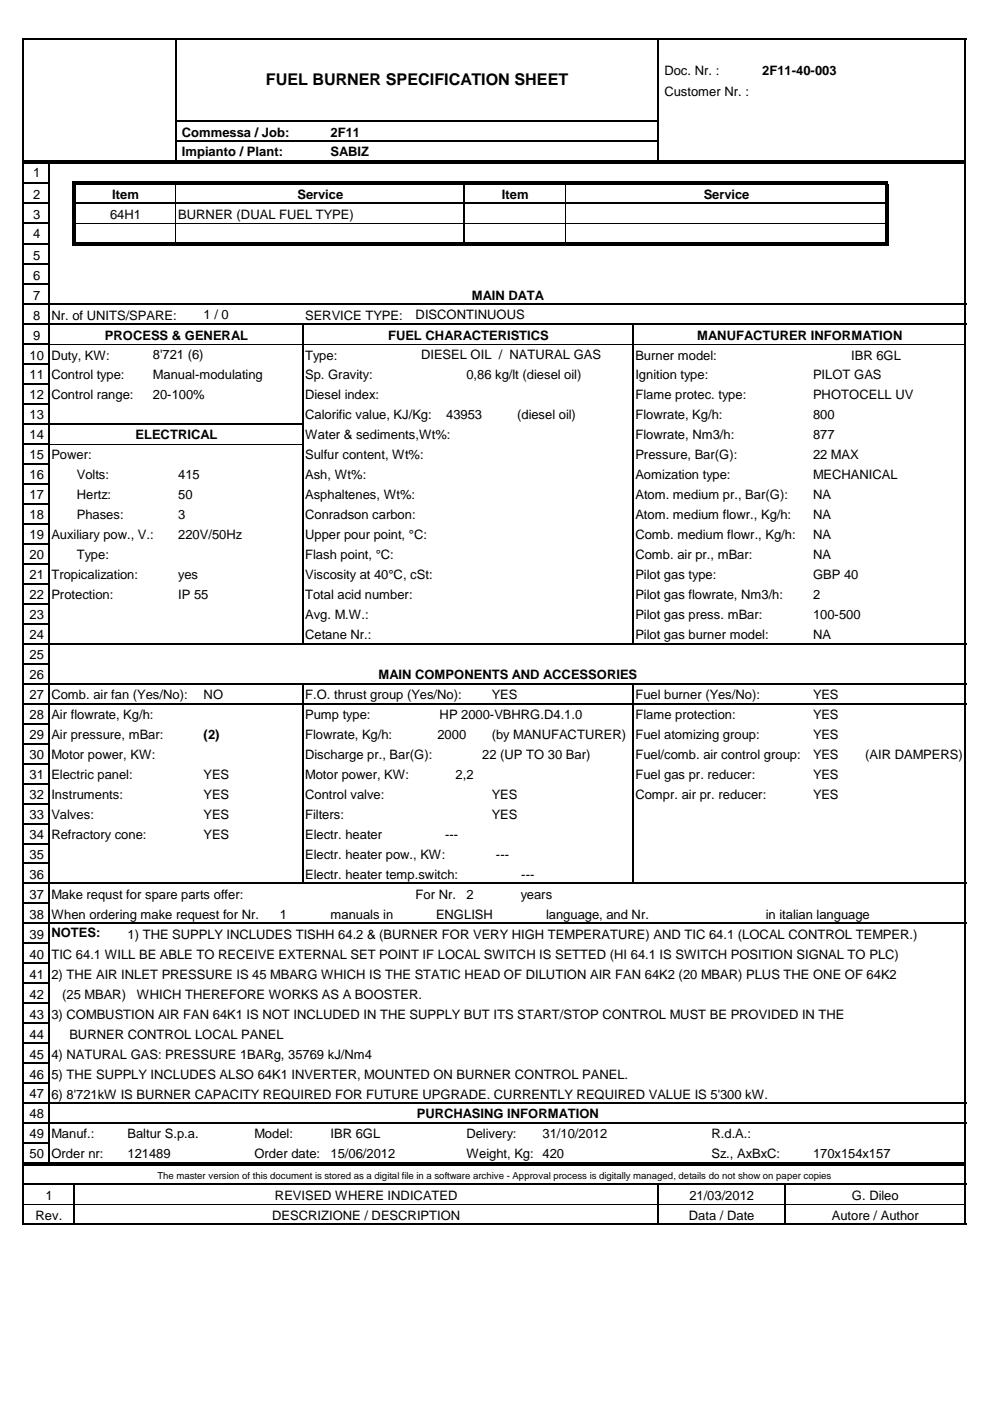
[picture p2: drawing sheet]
<svg xmlns="http://www.w3.org/2000/svg" width="210mm" height="297mm" viewBox="0 0 210 297" stroke-linecap="round" stroke-linejoin="round" font-family="sans-serif">
<defs><g id="words">
<text font-size="3.4" x="56.4" y="18">FUEL BURNER SPECIFICATION SHEET</text>
<g font-size="2.8">
<text x="140.8" y="15.9">Doc. Nr. :</text>
<text x="161.5" y="15.9">2F11-40-003</text>
<text x="140.8" y="20.3">Customer Nr. :</text>
<text x="38.5" y="29">Commessa / Job:</text>
<text x="70" y="29">2F11</text>
<text x="38.5" y="33">Impianto / Plant:</text>
<text x="70" y="33">SABIZ</text>
<text x="7" y="37.5">1</text>
<text x="7" y="46.3">3</text>
<text x="7" y="42.1">2</text>
<text x="23.3" y="46.3">64H1</text>
<text x="23.8" y="42.1">Item</text>
<text x="37.8" y="46.3">BURNER (DUAL FUEL TYPE)</text>
<text x="63" y="42.1">Service</text>
<text x="106.3" y="42.1">Item</text>
<text x="149.1" y="42.1">Service</text>
<text x="7" y="50.5">4</text>
<text x="7" y="55">5</text>
<text x="7" y="59.3">6</text>
<text x="7" y="63.5">7</text>
<text x="100" y="63.5">MAIN DATA</text>
<text x="7" y="67.7">8</text>
<text x="7" y="72">9</text>
<text x="10.9" y="67.7">Nr. of UNITS/SPARE:</text>
<text x="22.2" y="72">PROCESS &amp; GENERAL</text>
<text x="43.1" y="67.7">1 / 0</text>
<text x="64.6" y="67.7">SERVICE TYPE:</text>
<text x="82.2" y="72">FUEL CHARACTERISTICS</text>
<text x="88.1" y="67.7">DISCONTINUOUS</text>
<text x="147.7" y="72">MANUFACTURER INFORMATION</text>
<text x="6.3" y="76.2">10</text>
<text x="10.9" y="76.2">Duty, KW:</text>
<text x="32.4" y="76.2">8'721 (6)</text>
<text x="64.6" y="76.2">Type:</text>
<text x="89.2" y="76.2">DIESEL OIL / NATURAL GAS</text>
<text x="134.6" y="76.2">Burner model:</text>
<text x="180.3" y="76.2">IBR 6GL</text>
<text x="6.3" y="80.4">11</text>
<text x="10.9" y="80.4">Control type:</text>
<text x="32.4" y="80.4">Manual-modulating</text>
<text x="64.6" y="80.4">Sp. Gravity:</text>
<text x="98.8" y="80.4">0,86 kg/lt (diesel oil)</text>
<text x="134.6" y="80.4">Ignition type:</text>
<text x="172.3" y="80.4">PILOT GAS</text>
<text x="6.3" y="84.7">12</text>
<text x="6.3" y="88.9">13</text>
<text x="10.9" y="84.7">Control range:</text>
<text x="32.4" y="84.6">20-100%</text>
<text x="64.6" y="88.9">Calorific value, KJ/Kg:</text>
<text x="64.6" y="84.7">Diesel index:</text>
<text x="94.5" y="88.9">43953</text>
<text x="109.6" y="88.9">(diesel oil)</text>
<text x="134.6" y="88.9">Flowrate, Kg/h:</text>
<text x="134.6" y="84.7">Flame protec. type:</text>
<text x="172.3" y="84.6">PHOTOCELL UV</text>
<text x="172.3" y="88.9">800</text>
<text x="6.3" y="93.1">14</text>
<text x="28.7" y="93.1">ELECTRICAL</text>
<text x="64.6" y="93.1">Water &amp; sediments,Wt%:</text>
<text x="134.6" y="93.1">Flowrate, Nm3/h:</text>
<text x="172.3" y="93.1">877</text>
<text x="6.3" y="97.4">15</text>
<text x="6.3" y="101.6">16</text>
<text x="10.9" y="97.4">Power:</text>
<text x="16.3" y="101.6">Volts:</text>
<text x="37.8" y="101.6">415</text>
<text x="64.6" y="97.4">Sulfur content, Wt%:</text>
<text x="64.7" y="101.6">Ash, Wt%:</text>
<text x="134.6" y="97.4">Pressure, Bar(G):</text>
<text x="134.6" y="101.6">Aomization type:</text>
<text x="172.3" y="97.4">22 MAX</text>
<text x="172.3" y="101.6">MECHANICAL</text>
<text x="6.3" y="105.8">17</text>
<text x="16.3" y="105.8">Hertz:</text>
<text x="37.8" y="105.8">50</text>
<text x="64.7" y="105.8">Asphaltenes, Wt%:</text>
<text x="134.6" y="105.8">Atom. medium pr., Bar(G):</text>
<text x="172.3" y="105.8">NA</text>
<text x="6.3" y="110.1">18</text>
<text x="16.3" y="110.1">Phases:</text>
<text x="37.8" y="110">3</text>
<text x="64.6" y="110.1">Conradson carbon:</text>
<text x="134.6" y="110.1">Atom. medium flowr., Kg/h:</text>
<text x="172.3" y="110">NA</text>
<text x="6.3" y="114.3">19</text>
<text x="6.3" y="118.5">20</text>
<text x="10.9" y="114.3">Auxiliary pow., V.:</text>
<text x="16.3" y="118.5">Type:</text>
<text x="37.8" y="114.3">220V/50Hz</text>
<text x="64.6" y="114.3">Upper pour point, °C:</text>
<text x="64.7" y="118.5">Flash point, °C:</text>
<text x="134.6" y="114.3">Comb. medium flowr., Kg/h:</text>
<text x="134.6" y="118.5">Comb. air pr., mBar:</text>
<text x="172.3" y="114.3">NA</text>
<text x="172.3" y="118.5">NA</text>
<text x="6.3" y="122.8">21</text>
<text x="10.9" y="122.8">Tropicalization:</text>
<text x="37.8" y="122.7">yes</text>
<text x="64.7" y="122.8">Viscosity at 40°C, cSt:</text>
<text x="134.6" y="122.8">Pilot gas type:</text>
<text x="172.3" y="122.7">GBP 40</text>
<text x="6.3" y="131.2">23</text>
<text x="6.3" y="127">22</text>
<text x="10.9" y="127">Protection:</text>
<text x="37.8" y="127">IP 55</text>
<text x="64.6" y="131.2">Avg. M.W.:</text>
<text x="64.7" y="127">Total acid number:</text>
<text x="134.6" y="131.2">Pilot gas press. mBar:</text>
<text x="134.6" y="127">Pilot gas flowrate, Nm3/h:</text>
<text x="172.3" y="127">2</text>
<text x="172.3" y="131.2">100-500</text>
<text x="6.3" y="135.5">24</text>
<text x="64.6" y="135.5">Cetane Nr.:</text>
<text x="134.6" y="135.5">Pilot gas burner model:</text>
<text x="172.3" y="135.4">NA</text>
<text x="6.3" y="139.7">25</text>
<text x="6.3" y="143.9">26</text>
<text x="80.2" y="143.9">MAIN COMPONENTS AND ACCESSORIES</text>
<text x="6.3" y="148.2">27</text>
<text x="10.9" y="148.2">Comb. air fan (Yes/No):</text>
<text x="43.1" y="148.2">NO</text>
<text x="64.6" y="148.2">F.O. thrust group (Yes/No):</text>
<text x="104.2" y="148.2">YES</text>
<text x="134.6" y="148.2">Fuel burner (Yes/No):</text>
<text x="172.3" y="148.2">YES</text>
<text x="6.3" y="152.4">28</text>
<text x="10.9" y="152.4">Air flowrate, Kg/h:</text>
<text x="64.7" y="152.4">Pump type:</text>
<text x="93.1" y="152.4">HP 2000-VBHRG.D4.1.0</text>
<text x="134.6" y="152.4">Flame protection:</text>
<text x="172.3" y="152.4">YES</text>
<text x="6.3" y="156.6">29</text>
<text x="6.3" y="160.9">30</text>
<text x="10.9" y="156.6">Air pressure, mBar:</text>
<text x="10.9" y="160.9">Motor power, KW:</text>
<text x="43.1" y="156.6">(2)</text>
<text x="64.7" y="156.6">Flowrate, Kg/h:</text>
<text x="64.7" y="160.9">Discharge pr., Bar(G):</text>
<text x="92.7" y="156.6">2000</text>
<text x="102.2" y="160.8">22 (UP TO 30 Bar)</text>
<text x="104.2" y="156.6">(by MANUFACTURER)</text>
<text x="134.6" y="156.6">Fuel atomizing group:</text>
<text x="134.6" y="160.9">Fuel/comb. air control group:</text>
<text x="172.3" y="156.6">YES</text>
<text x="172.3" y="160.9">YES</text>
<text x="183.3" y="160.8">(AIR DAMPERS)</text>
<text x="6.3" y="165.1">31</text>
<text x="10.9" y="165.1">Electric panel:</text>
<text x="43.1" y="165.1">YES</text>
<text x="64.7" y="165.1">Motor power, KW:</text>
<text x="96.5" y="165.1">2,2</text>
<text x="134.6" y="165.1">Fuel gas pr. reducer:</text>
<text x="172.3" y="165.1">YES</text>
<text x="6.3" y="173.6">33</text>
<text x="6.3" y="169.3">32</text>
<text x="10.9" y="169.3">Instruments:</text>
<text x="10.9" y="173.6">Valves:</text>
<text x="43.1" y="169.3">YES</text>
<text x="43.1" y="173.6">YES</text>
<text x="64.6" y="169.3">Control valve:</text>
<text x="64.6" y="173.6">Filters:</text>
<text x="104.2" y="169.3">YES</text>
<text x="104.2" y="173.6">YES</text>
<text x="134.6" y="169.3">Compr. air pr. reducer:</text>
<text x="172.3" y="169.3">YES</text>
<text x="6.3" y="177.8">34</text>
<text x="10.9" y="177.8">Refractory cone:</text>
<text x="43.1" y="177.8">YES</text>
<text x="64.6" y="177.8">Electr. heater</text>
<text x="94.3" y="177.8">---</text>
<text x="6.3" y="182">35</text>
<text x="64.6" y="182">Electr. heater pow., KW:</text>
<text x="105.1" y="182">---</text>
<text x="6.3" y="186.3">36</text>
<text x="6.3" y="190.5">37</text>
<text x="10.9" y="190.5">Make requst for spare parts offer:</text>
<text x="64.6" y="186.3">Electr. heater temp.switch:</text>
<text x="88.1" y="190.5">For Nr.</text>
<text x="98.8" y="190.5">2</text>
<text x="110.3" y="190.5">years</text>
<text x="110.5" y="186.2">---</text>
<text x="6.3" y="194.7">38</text>
<text x="10.9" y="194.7">When ordering make request for Nr.</text>
<text x="59.3" y="194.7">1</text>
<text x="70" y="194.7">manuals in</text>
<text x="92.4" y="194.7">ENGLISH</text>
<text x="115.7" y="194.7">language, and Nr.</text>
<text x="162.3" y="194.7">in italian language</text>
<text x="6.3" y="199">39</text>
<text x="6.3" y="203.2">40</text>
<text x="10.9" y="203.2">TIC 64.1 WILL BE ABLE TO RECEIVE EXTERNAL SET POINT IF LOCAL SWITCH IS SETTED (HI 64.1 IS SWITCH POSITION SIGNAL TO PLC)</text>
<text x="10.9" y="198.6">NOTES:</text>
<text x="27" y="199">1) THE SUPPLY INCLUDES TISHH 64.2 &amp; (BURNER FOR VERY HIGH TEMPERATURE) AND TIC 64.1 (LOCAL CONTROL TEMPER.)</text>
<text x="6.3" y="207.4">41</text>
<text x="10.9" y="207.4">2) THE AIR INLET PRESSURE IS 45 MBARG WHICH IS THE STATIC HEAD OF DILUTION AIR FAN 64K2 (20 MBAR) PLUS THE ONE OF 64K2</text>
<text x="6.3" y="211.7">42</text>
<text x="6.3" y="215.9">43</text>
<text x="10.9" y="215.9">3) COMBUSTION AIR FAN 64K1 IS NOT INCLUDED IN THE SUPPLY BUT ITS START/STOP CONTROL MUST BE PROVIDED IN THE</text>
<text x="13.2" y="211.7">(25 MBAR)</text>
<text x="29" y="211.7">WHICH THEREFORE WORKS AS A BOOSTER.</text>
<text x="6.3" y="220.1">44</text>
<text x="14.7" y="220.1">BURNER CONTROL LOCAL PANEL</text>
<text x="6.3" y="224.3">45</text>
<text x="10.9" y="224.4">4) NATURAL GAS: PRESSURE 1BARg, 35769 kJ/Nm4</text>
<text x="6.3" y="228.6">46</text>
<text x="6.3" y="232.8">47</text>
<text x="10.9" y="228.6">5) THE SUPPLY INCLUDES ALSO 64K1 INVERTER, MOUNTED ON BURNER CONTROL PANEL.</text>
<text x="10.9" y="232.8">6) 8'721kW IS BURNER CAPACITY REQUIRED FOR FUTURE UPGRADE. CURRENTLY REQUIRED VALUE IS 5'300 kW.</text>
<text x="6.3" y="237">48</text>
<text x="88.3" y="237">PURCHASING INFORMATION</text>
<text x="6.3" y="241.3">49</text>
<text x="6.3" y="245.4">50</text>
<text x="10.9" y="241.3">Manuf.:</text>
<text x="10.9" y="245.4">Order nr:</text>
<text x="27" y="241.3">Baltur S.p.a.</text>
<text x="27" y="245.4">121489</text>
<text x="53.9" y="241.3">Model:</text>
<text x="53.9" y="245.4">Order date:</text>
<text x="70" y="241.3">IBR 6GL</text>
<text x="70" y="245.4">15/06/2012</text>
<text x="98.8" y="241.3">Delivery:</text>
<text x="98.8" y="245.4">Weight, Kg: 420</text>
<text x="114.9" y="241.3">31/10/2012</text>
<text x="150.8" y="241.3">R.d.A.:</text>
<text x="150.8" y="245.4">Sz., AxBxC:</text>
<text x="172.3" y="245.4">170x154x157</text>
<text x="9.6" y="254.3">1</text>
<text x="58.3" y="254.3">REVISED WHERE INDICATED</text>
<text x="146.1" y="254.3">21/03/2012</text>
<text x="180.5" y="254.3">G. Dileo</text>
<text x="7.5" y="258.5">Rev.</text>
<text x="57.7" y="258.5">DESCRIZIONE / DESCRIPTION</text>
<text x="146" y="258.5">Data / Date</text>
<text x="176.2" y="258.5">Autore / Author</text>
</g>
<text font-size="2" x="33.4" y="250">The master version of this document is stored as a digital file in a software archive - Approval process is digitally managed, details do not show on paper copies</text>
</g></defs>
<g fill="none" stroke="#000" stroke-width=".34">
<path d="M5 8v26M5.1 8.2h199.6M37.2 8.3v25.7M139.5 8.3v25.7M204.6 8.3v25.7M5 34.7v211.7M5.1 38.8h5.4M10.3 34.7v211.7M37.4 25.6h102.2M37.4 30h102.2M98.3 39.2v12.2M204.6 34.7v211.7"/>
<path d="M5.1 43h5.4M5.1 47.3h5.4M5.1 51.8h5.4M5.1 56h5.4M16.1 43h171.4M5.1 72.9h5.4M5.1 60.2h5.4M5.1 64.5h199.6M5.1 68.7h199.6M5.1 77.2h5.4M64.1 68.9v67.7M134.1 68.9v67.7"/>
<path d="M5.1 94.1h5.4M5.1 81.4h5.4M5.1 85.6h5.4M5.1 89.9h59.2M5.1 98.3h5.4M5.1 102.6h5.4M5.1 106.8h5.4M5.1 111h5.4M5.1 115.3h5.4M5.1 119.5h5.4M5.1 123.7h5.4M5.1 128h5.4"/>
<path d="M5.1 132.2h5.4M5.1 136.4h199.6M5.1 140.7h5.4M5.1 144.9h199.6M5.1 149.1h199.6M5.1 153.4h5.4M5.1 157.6h5.4M64.1 145.1v42.3M134.1 145.1v42.3M5.1 161.8h5.4M5.1 166.1h5.4M5.1 170.3h5.4"/>
<path d="M5.1 174.5h5.4M5.1 178.8h5.4M5.1 183h5.4M5.1 187.2h199.6M5.1 191.5h5.4M5.1 195.7h199.6M5.1 199.9h5.4M5.1 204.2h5.4M5.1 208.4h5.4M5.1 212.6h5.4M5.1 216.9h5.4M5.1 221.1h5.4"/>
<path d="M5.1 225.3h5.4M5.1 229.6h5.4M5.1 233.8h199.6M5.1 238h199.6M5 247.1v12.5M5.1 242.3h5.4M5.1 251h199.6M5.1 259.5h199.6M15.7 251.2v8.4M139.5 251.2v8.4M166.3 251.2v8.4M204.6 247.1v12.5"/>
</g>
<g fill="none" stroke="#000" stroke-width=".21">
<path d="M37.2 39.2v3.7M119.8 39.2v3.7M16.1 47.3h82M37.2 43.2v8.2M98.4 47.3h89.1M119.8 43.2v8.2M10.5 73h53.4M64.3 73h69.6M134.2 73h70.2M10.5 94.1h53.4M5.1 255.2h10.4M15.9 255.2h123.4"/>
<path d="M139.6 255.2h26.6M166.5 255.2h37.9"/>
</g>
<g fill="#000">
<path d="M4.8 34h199.9v.7h-199.9z" fill-rule="evenodd"/>
<path d="M16.1 38.5h172.1v.7h-172.1z" fill-rule="evenodd"/>
<path d="M15.4 38.5h.7v13.6h-.7z" fill-rule="evenodd"/>
<path d="M16.1 51.4h172.1v.7h-172.1z" fill-rule="evenodd"/>
<path d="M187.5 39.2h.7v12.9h-.7z" fill-rule="evenodd"/>
<path d="M4.8 246.4h199.9v.7h-199.9z" fill-rule="evenodd"/>
</g>
<use href="#words"/>
</svg>
